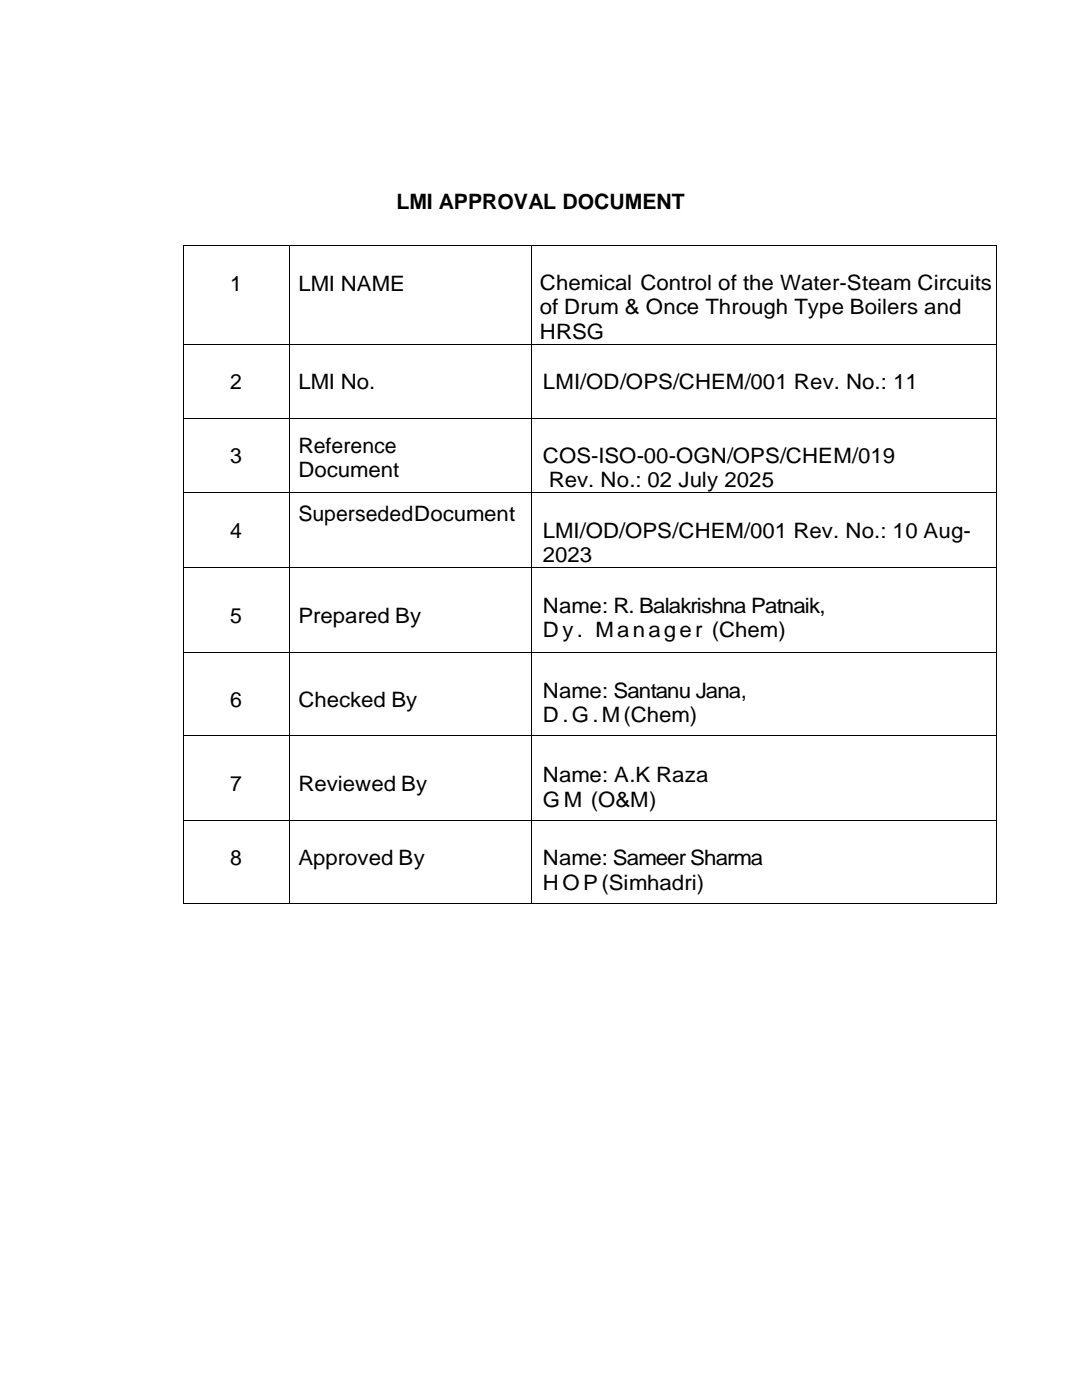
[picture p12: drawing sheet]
<svg xmlns="http://www.w3.org/2000/svg" width="216mm" height="279mm" viewBox="0 0 216 279" stroke-linecap="round" stroke-linejoin="round" font-family="sans-serif">
<defs><g id="words">
<g font-size="4.2">
<text x="79.1" y="41.7">LMI APPROVAL DOCUMENT</text>
<text x="45.9" y="58">1</text>
<text x="59.5" y="58">LMI NAME</text>
<text x="107.7" y="57.9">Chemical Control of the Water-Steam Circuits</text>
<text x="107.7" y="62.8">of Drum &amp; Once Through Type Boilers and</text>
<text x="107.7" y="67.7">HRSG</text>
<text x="45.9" y="77.7">2</text>
<text x="59.5" y="77.7">LMI No.</text>
<text x="108.3" y="77.6">LMI/OD/OPS/CHEM/001 Rev. No.: 11</text>
<text x="45.9" y="92.4">3</text>
<text x="59.5" y="90.4">Reference</text>
<text x="59.5" y="95.3">Document</text>
<text x="108.3" y="92.3">COS-ISO-00-OGN/OPS/CHEM/019</text>
<text x="109.5" y="97.2">Rev. No.: 02 July 2025</text>
<text x="45.9" y="107.4">4</text>
<text x="59.5" y="104">SupersededDocument</text>
<text x="108.3" y="107.4">LMI/OD/OPS/CHEM/001 Rev. No.: 10 Aug-</text>
<text x="108.3" y="112.2">2023</text>
<text x="45.9" y="124.4">5</text>
<text x="59.5" y="124.4">Prepared By</text>
<text x="108.3" y="122.3">Name: R. Balakrishna Patnaik,</text>
<text x="108.3" y="127.1">Dy. Manager (Chem)</text>
<text x="45.9" y="141.2">6</text>
<text x="59.5" y="141.2">Checked By</text>
<text x="108.3" y="139.2">Name: Santanu Jana,</text>
<text x="108.3" y="144.1">D.G.M(Chem)</text>
<text x="108.3" y="156">Name: A.K Raza</text>
<text x="45.9" y="157.9">7</text>
<text x="59.5" y="157.9">Reviewed By</text>
<text x="108.3" y="161.1">GM (O&amp;M)</text>
<text x="45.9" y="172.7">8</text>
<text x="59.5" y="172.7">Approved By</text>
<text x="108.3" y="172.7">Name: Sameer Sharma</text>
<text x="108.3" y="177.6">HOP(Simhadri)</text>
</g>
</g></defs>
<g fill="#000">
<path d="M36.5 48.9h.2v.1h-.2z" fill-rule="evenodd"/>
<path d="M36.5 48.9h.2v.1h-.2z" fill-rule="evenodd"/>
<path d="M57.6 48.9h.2v.1h-.2z" fill-rule="evenodd"/>
<path d="M105.9 48.9h.1v.1h-.1z" fill-rule="evenodd"/>
<path d="M198.7 48.9h.2v.1h-.2z" fill-rule="evenodd"/>
<path d="M198.7 48.9h.2v.1h-.2z" fill-rule="evenodd"/>
<path d="M36.5 68.6h.2v.2h-.2z" fill-rule="evenodd"/>
<path d="M57.6 68.6h.2v.2h-.2z" fill-rule="evenodd"/>
<path d="M105.9 68.6h.1v.2h-.1z" fill-rule="evenodd"/>
<path d="M198.7 68.6h.2v.2h-.2z" fill-rule="evenodd"/>
<path d="M36.5 83.4h.2v.2h-.2z" fill-rule="evenodd"/>
<path d="M36.5 98.2h.2v.1h-.2z" fill-rule="evenodd"/>
<path d="M57.6 83.4h.2v.2h-.2z" fill-rule="evenodd"/>
<path d="M57.6 98.2h.2v.1h-.2z" fill-rule="evenodd"/>
<path d="M105.9 83.4h.1v.2h-.1z" fill-rule="evenodd"/>
<path d="M105.9 98.2h.1v.1h-.1z" fill-rule="evenodd"/>
<path d="M198.7 83.4h.2v.2h-.2z" fill-rule="evenodd"/>
<path d="M198.7 98.2h.2v.1h-.2z" fill-rule="evenodd"/>
<path d="M36.5 113.1h.2v.2h-.2z" fill-rule="evenodd"/>
<path d="M57.6 113.1h.2v.2h-.2z" fill-rule="evenodd"/>
<path d="M105.9 113.1h.1v.2h-.1z" fill-rule="evenodd"/>
<path d="M198.7 113.1h.2v.2h-.2z" fill-rule="evenodd"/>
<path d="M36.5 130.2h.2v.1h-.2z" fill-rule="evenodd"/>
<path d="M57.6 130.2h.2v.1h-.2z" fill-rule="evenodd"/>
<path d="M105.9 130.2h.1v.1h-.1z" fill-rule="evenodd"/>
<path d="M198.7 130.2h.2v.1h-.2z" fill-rule="evenodd"/>
<path d="M36.5 146.8h.2v.1h-.2z" fill-rule="evenodd"/>
<path d="M57.6 146.8h.2v.1h-.2z" fill-rule="evenodd"/>
<path d="M105.9 146.8h.1v.1h-.1z" fill-rule="evenodd"/>
<path d="M198.7 146.8h.2v.1h-.2z" fill-rule="evenodd"/>
<path d="M36.5 163.6h.2v.2h-.2z" fill-rule="evenodd"/>
<path d="M57.6 163.6h.2v.2h-.2z" fill-rule="evenodd"/>
<path d="M105.9 163.6h.1v.2h-.1z" fill-rule="evenodd"/>
<path d="M198.7 163.6h.2v.2h-.2z" fill-rule="evenodd"/>
<path d="M36.5 180.2h.2v.2h-.2z" fill-rule="evenodd"/>
<path d="M36.5 180.2h.2v.2h-.2z" fill-rule="evenodd"/>
<path d="M57.6 180.2h.2v.2h-.2z" fill-rule="evenodd"/>
<path d="M105.9 180.2h.1v.2h-.1z" fill-rule="evenodd"/>
<path d="M198.7 180.2h.2v.2h-.2z" fill-rule="evenodd"/>
<path d="M198.7 180.2h.2v.2h-.2z" fill-rule="evenodd"/>
</g>
<g fill="none" stroke="#000" stroke-width=".2">
<path d="M36.6 49v19.6M36.7 49h20.9M57.7 49v19.6M57.8 49h48.1M106 49v19.6M106 49h92.7M198.8 49v19.6M36.6 68.8v14.6M36.7 68.7h20.9M57.7 68.8v14.6M57.8 68.7h48.1M106 68.8v14.6"/>
<path d="M106 68.7h92.7M198.8 68.8v14.6M36.6 83.6v14.6M36.6 98.3v14.8M36.7 83.5h20.9M36.7 98.2h20.9M57.7 83.6v14.6M57.7 98.3v14.8M57.8 83.5h48.1M57.8 98.2h48.1M106 83.6v14.6M106 98.3v14.8"/>
<path d="M106 83.5h92.7M106 98.2h92.7M198.8 83.6v14.6M198.8 98.3v14.8M36.6 113.3v16.9M36.7 113.2h20.9M57.7 113.3v16.9M57.8 113.2h48.1M106 113.3v16.9M106 113.2h92.7M198.8 113.3v16.9M36.6 130.3v16.5"/>
<path d="M36.7 130.3h20.9M57.7 130.3v16.5M57.8 130.3h48.1M106 130.3v16.5M106 130.3h92.7M198.8 130.3v16.5M36.6 146.9v16.7M36.7 146.9h20.9M57.7 146.9v16.7M57.8 146.9h48.1M106 146.9v16.7M106 146.9h92.7"/>
<path d="M198.8 146.9v16.7M36.6 163.8v16.4M36.7 163.7h20.9M57.7 163.8v16.4M57.8 163.7h48.1M106 163.8v16.4M106 163.7h92.7M198.8 163.8v16.4M36.7 180.3h20.9M57.8 180.3h48.1M106 180.3h92.7"/>
</g>
<use href="#words"/>
</svg>
